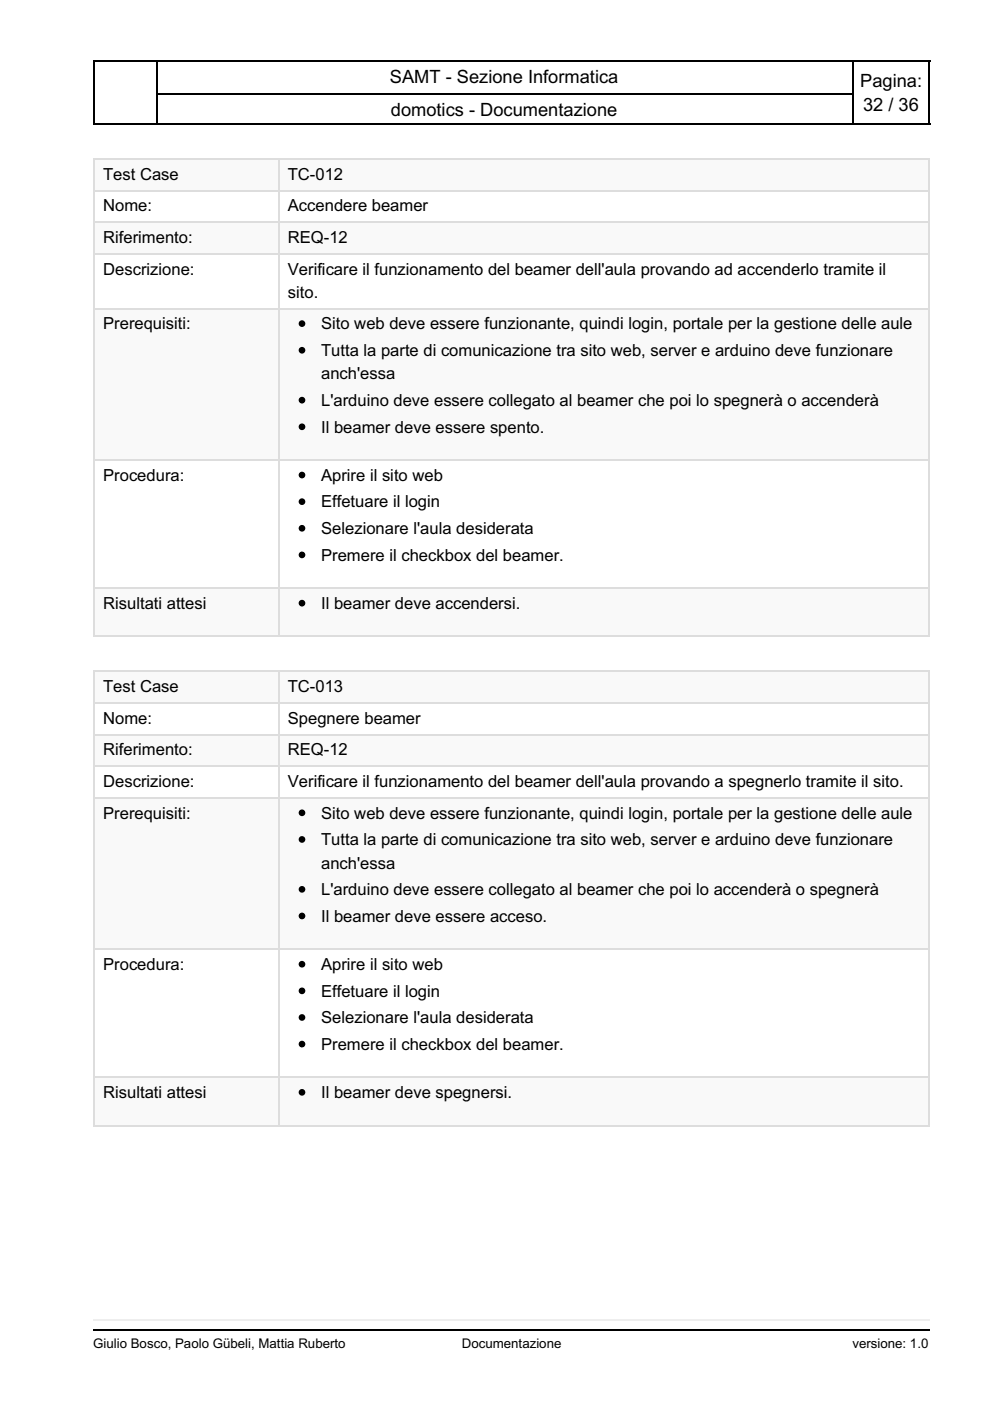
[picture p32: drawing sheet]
<svg xmlns="http://www.w3.org/2000/svg" width="210mm" height="297mm" viewBox="0 0 210 297" stroke-linecap="round" stroke-linejoin="round" font-family="sans-serif">
<defs><g id="words">
<g font-size="3.9">
<text x="82.7" y="17.6">SAMT - Sezione Informatica</text>
<text x="182.4" y="18.3">Pagina:</text>
<text x="183" y="23.6">32 / 36</text>
<text x="82.9" y="24.7">domotics - Documentazione</text>
</g>
<g font-size="3.5">
<text x="21.9" y="38.1">Test Case</text>
<text x="61" y="38.1">TC-012</text>
<text x="21.9" y="44.8">Nome:</text>
<text x="61" y="44.8">Accendere beamer</text>
<text x="21.9" y="51.5">Riferimento:</text>
<text x="61" y="51.5">REQ-12</text>
<text x="21.9" y="58.2">Descrizione:</text>
<text x="61" y="58.2">Verificare il funzionamento del beamer dell'aula provando ad accenderlo tramite il</text>
<text x="61" y="63.1">sito.</text>
<text x="21.9" y="69.8">Prerequisiti:</text>
<text x="68.1" y="69.8">Sito web deve essere funzionante, quindi login, portale per la gestione delle aule</text>
<text x="68.1" y="75.5">Tutta la parte di comunicazione tra sito web, server e arduino deve funzionare</text>
<text x="68.1" y="80.4">anch'essa</text>
<text x="68.1" y="86.1">L'arduino deve essere collegato al beamer che poi lo spegnerà o accenderà</text>
<text x="68.1" y="91.7">Il beamer deve essere spento.</text>
<text x="21.9" y="102">Procedura:</text>
<text x="68.1" y="102">Aprire il sito web</text>
<text x="68.1" y="107.6">Effetuare il login</text>
<text x="68.1" y="113.2">Selezionare l'aula desiderata</text>
<text x="68.1" y="118.9">Premere il checkbox del beamer.</text>
<text x="21.9" y="129.1">Risultati attesi</text>
<text x="68.1" y="129.1">Il beamer deve accendersi.</text>
<text x="21.9" y="146.8">Test Case</text>
<text x="61" y="146.8">TC-013</text>
<text x="21.9" y="153.5">Nome:</text>
<text x="61" y="153.5">Spegnere beamer</text>
<text x="21.9" y="160.2">Riferimento:</text>
<text x="61" y="160.2">REQ-12</text>
<text x="21.9" y="166.9">Descrizione:</text>
<text x="61" y="166.9">Verificare il funzionamento del beamer dell'aula provando a spegnerlo tramite il sito.</text>
<text x="21.9" y="173.6">Prerequisiti:</text>
<text x="68.1" y="173.6">Sito web deve essere funzionante, quindi login, portale per la gestione delle aule</text>
<text x="68.1" y="179.2">Tutta la parte di comunicazione tra sito web, server e arduino deve funzionare</text>
<text x="68.1" y="184.1">anch'essa</text>
<text x="68.1" y="189.8">L'arduino deve essere collegato al beamer che poi lo accenderà o spegnerà</text>
<text x="68.1" y="195.4">Il beamer deve essere acceso.</text>
<text x="21.9" y="205.7">Procedura:</text>
<text x="68.1" y="205.7">Aprire il sito web</text>
<text x="68.1" y="211.3">Effetuare il login</text>
<text x="68.1" y="217">Selezionare l'aula desiderata</text>
<text x="68.1" y="222.6">Premere il checkbox del beamer.</text>
<text x="21.9" y="232.8">Risultati attesi</text>
<text x="68.1" y="232.8">Il beamer deve spegnersi.</text>
</g>
<g font-size="2.8">
<text x="19.8" y="285.7">Giulio Bosco, Paolo Gübeli, Mattia Ruberto</text>
<text x="97.9" y="285.7">Documentazione</text>
<text x="180.7" y="285.7">versione: 1.0</text>
</g>
</g></defs>
<path d="M19.8 12.9h177.4M19.8 19.9h177.4M19.8 26.3h177.4" fill="none" stroke="#000" stroke-width=".35"/>
<path d="M19.8 12.7h13.7v13.8h-13.7z" fill="#fff"/>
<path d="M19.8 12.9h13.7M19.9 12.7v13.8M33.3 12.7v13.8M19.8 26.3h13.7" fill="none" stroke="#000" stroke-width=".35"/>
<path d="M180.6 12.7h16.6v13.8h-16.6z" fill="#fff"/>
<path d="M180.6 12.9h16.6M180.8 12.7v13.8M197 12.7v13.8M180.6 26.3h16.6" fill="none" stroke="#000" stroke-width=".35"/>
<g fill="#fff">
<path d="M9.9 276.9h190.1v10.3h-190.1z"/>
<path d="M16.2 279.8h181v4.5h-181z"/>
</g>
<path d="M19.8 279.9h177.4" fill="none" stroke="#eee" stroke-width=".35"/>
<path d="M19.8 282h177.4" fill="none" stroke="#000" stroke-width=".35"/>
<g fill="#fff">
<path d="M9.9 30h190.1v246.9h-190.1z"/>
<path d="M16.2 29.9h181v247.1h-181z"/>
<path d="M19.8 33.5h177.4v101.6h-177.4z"/>
</g>
<g fill="#f9f9f9">
<path d="M19.8 33.5h39.1v6.7h-39.1z"/>
<path d="M58.9 33.5h137.9v6.7h-137.9z"/>
<path d="M19.8 46.9h39.1v6.7h-39.1z"/>
<path d="M58.9 46.9h137.9v6.7h-137.9z"/>
<path d="M19.8 65.3h39.1v32.1h-39.1z"/>
<path d="M58.9 65.3h137.9v32.1h-137.9z"/>
<path d="M19.8 124.5h39.1v10.3h-39.1z"/>
<path d="M58.9 124.5h137.9v10.3h-137.9z"/>
</g>
<path d="M19.8 33.7h177.4M19.9 33.5v101.6M59.1 33.5v101.6M197 33.5v101.6M19.8 53.8h177.4M19.8 47.1h177.4M19.8 40.4h177.4M19.8 65.4h177.4M19.8 97.5h177.4M19.8 124.7h177.4M19.8 134.9h177.4" fill="none" stroke="#ddd" stroke-width=".35"/>
<path d="M19.8 142.2h177.4v96.6h-177.4z" fill="#fff"/>
<g fill="#f9f9f9">
<path d="M19.8 142.2h39.1v6.7h-39.1z"/>
<path d="M58.9 142.2h137.9v6.7h-137.9z"/>
<path d="M19.8 155.6h39.1v6.7h-39.1z"/>
<path d="M58.9 155.6h137.9v6.7h-137.9z"/>
<path d="M19.8 169h39.1v32.1h-39.1z"/>
<path d="M58.9 169h137.9v32.1h-137.9z"/>
<path d="M19.8 228.2h39.1v10.3h-39.1z"/>
<path d="M58.9 228.2h137.9v10.3h-137.9z"/>
</g>
<path d="M19.8 155.8h177.4M19.8 149h177.4M19.8 142.3h177.4M19.9 142.2v96.6M59.1 142.2v96.6M197 142.2v96.6M19.8 169.2h177.4M19.8 162.5h177.4M19.8 201.3h177.4M19.8 228.4h177.4M19.8 238.7h177.4" fill="none" stroke="#ddd" stroke-width=".35"/>
<g fill="#000" stroke="#000" stroke-width=".35">
<circle cx="64" cy="74.3" r=".53"/>
<circle cx="64" cy="68.6" r=".53"/>
<circle cx="64" cy="84.8" r=".53"/>
<circle cx="64" cy="90.5" r=".53"/>
<circle cx="64" cy="112" r=".53"/>
<circle cx="64" cy="117.7" r=".53"/>
<circle cx="64" cy="100.7" r=".53"/>
<circle cx="64" cy="106.4" r=".53"/>
<circle cx="64" cy="127.9" r=".53"/>
<circle cx="64" cy="172.3" r=".53"/>
<circle cx="64" cy="178" r=".53"/>
<circle cx="64" cy="188.6" r=".53"/>
<circle cx="64" cy="194.2" r=".53"/>
<circle cx="64" cy="210.1" r=".53"/>
<circle cx="64" cy="204.4" r=".53"/>
<circle cx="64" cy="215.7" r=".53"/>
<circle cx="64" cy="231.6" r=".53"/>
<circle cx="64" cy="221.4" r=".53"/>
</g>
<use href="#words"/>
</svg>
